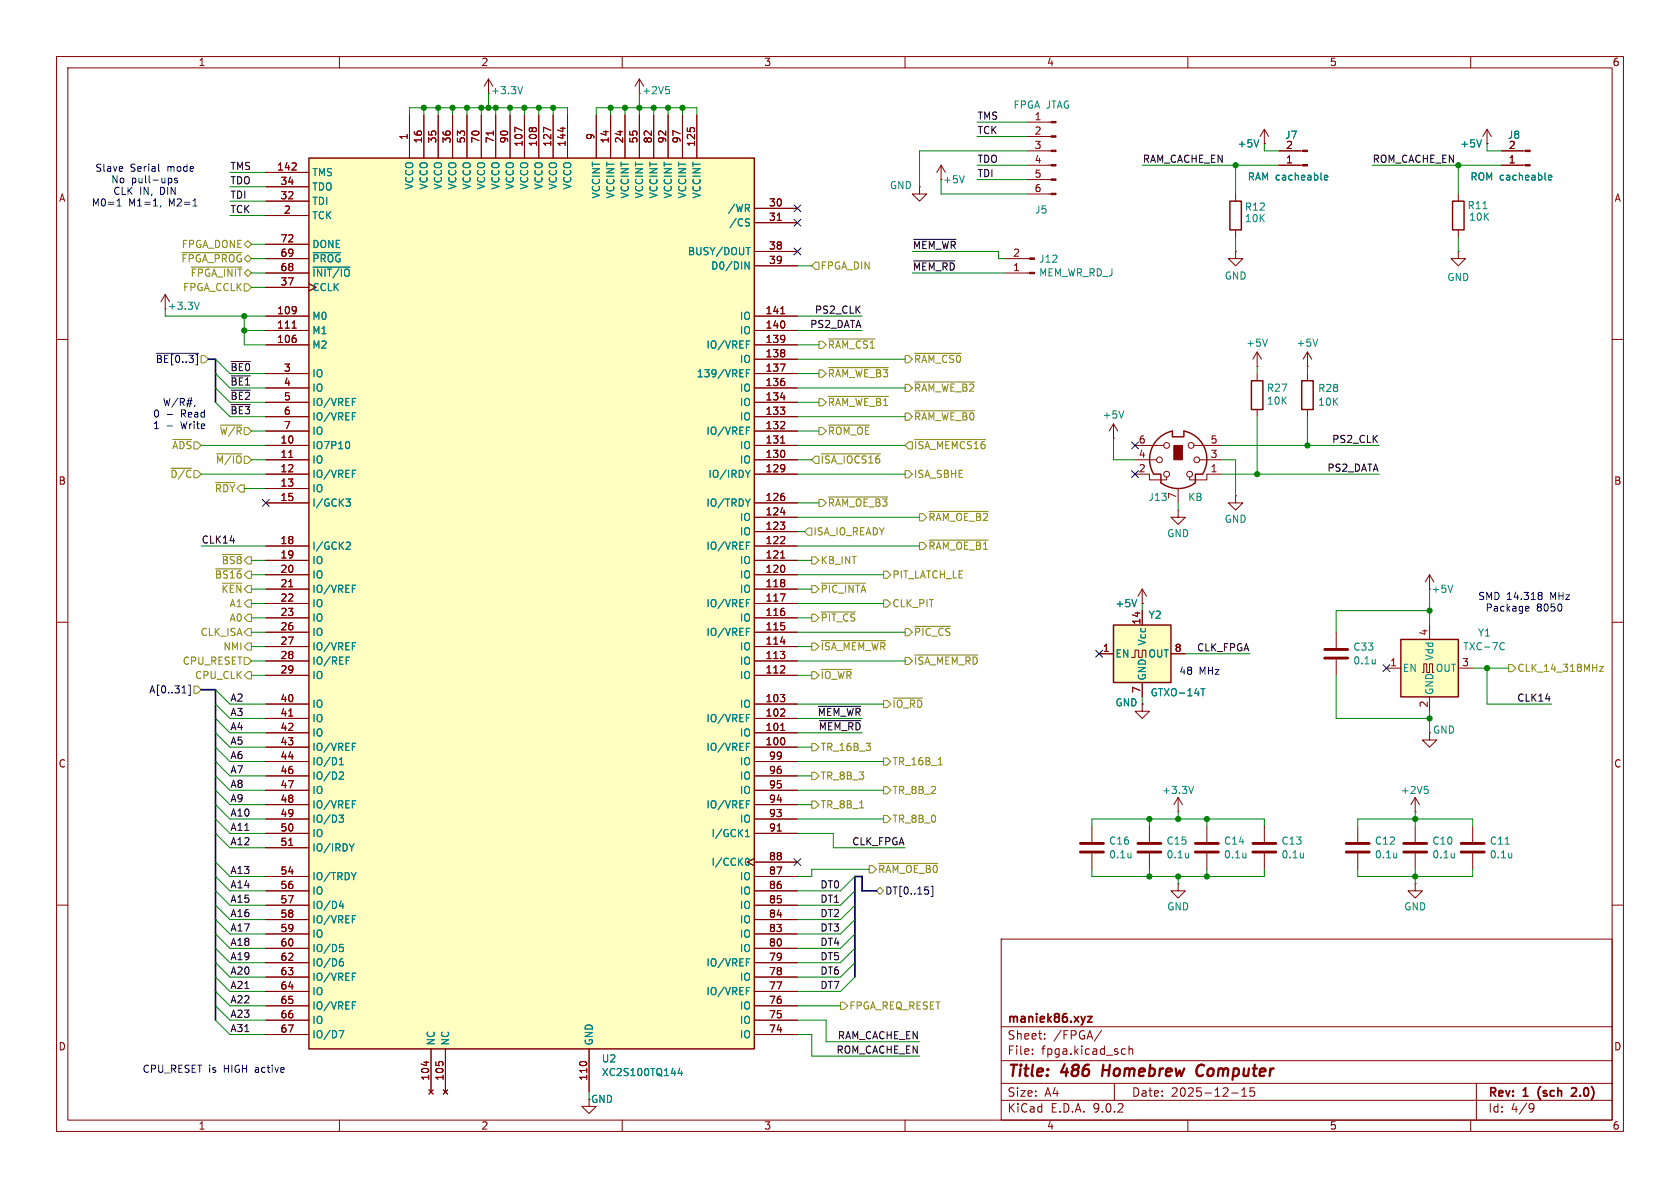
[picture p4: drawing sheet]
<svg xmlns="http://www.w3.org/2000/svg" width="297mm" height="210mm" viewBox="0 0 297 210" stroke-linecap="round" stroke-linejoin="round" font-family="sans-serif">
<defs><g id="words">
<g font-size="2.8" fill="#840000">
<text x="178" y="190.9">Title:</text>
<text x="187.7" y="190.9">486</text>
<text x="195.7" y="190.9">Homebrew</text>
<text x="213.2" y="190.9">Computer</text>
</g>
<g font-size="2.1" fill="#840000">
<text x="178" y="184">Sheet:</text>
<text x="178" y="181.2">maniek86.xyz</text>
<text x="186.2" y="184">/FPGA/</text>
<text x="178" y="186.7">File:</text>
<text x="184.1" y="186.7">fpga.kicad_sch</text>
<text x="178" y="196.9">KiCad</text>
<text x="178" y="194.1">Size:</text>
<text x="184.7" y="194.1">A4</text>
<text x="185.7" y="196.9">E.D.A.</text>
<text x="193.3" y="196.9">9.0.2</text>
<text x="200" y="194.1">Date:</text>
<text x="207" y="194.1">2025-12-15</text>
<text x="263" y="194.3">Rev:</text>
<text x="263" y="196.9">Id:</text>
<text x="267.1" y="196.9">4/9</text>
<text x="269.4" y="194.3">1</text>
<text x="272.6" y="194.3">(sch</text>
<text x="279.2" y="194.3">2.0)</text>
</g>
<g font-size="1.8" fill="#840000">
<text x="35" y="11.9">1</text>
<text x="85" y="11.9">2</text>
<text x="135" y="11.9">3</text>
<text x="185" y="11.9">4</text>
<text x="235" y="11.9">5</text>
<text x="285" y="11.9">6</text>
<text x="182.8" y="21.3">1</text>
<text x="182.8" y="23.9">2</text>
<text x="72.1" y="24.8" transform="rotate(-90 72.1 24.8)">1</text>
<text x="74.7" y="25.4" transform="rotate(-90 74.7 25.4)">16</text>
<text x="77.2" y="25.4" transform="rotate(-90 77.2 25.4)">35</text>
<text x="79.8" y="25.4" transform="rotate(-90 79.8 25.4)">36</text>
<text x="82.3" y="25.4" transform="rotate(-90 82.3 25.4)">53</text>
<text x="84.8" y="25.4" transform="rotate(-90 84.8 25.4)">70</text>
<text x="87.4" y="25.4" transform="rotate(-90 87.4 25.4)">71</text>
<text x="89.9" y="25.4" transform="rotate(-90 89.9 25.4)">90</text>
<text x="92.5" y="26" transform="rotate(-90 92.5 26)">107</text>
<text x="95" y="26" transform="rotate(-90 95 26)">108</text>
<text x="97.5" y="26" transform="rotate(-90 97.5 26)">127</text>
<text x="100.1" y="26" transform="rotate(-90 100.1 26)">144</text>
<text x="105.2" y="24.8" transform="rotate(-90 105.2 24.8)">9</text>
<text x="107.7" y="25.4" transform="rotate(-90 107.7 25.4)">14</text>
<text x="110.2" y="25.4" transform="rotate(-90 110.2 25.4)">24</text>
<text x="112.8" y="25.4" transform="rotate(-90 112.8 25.4)">55</text>
<text x="115.3" y="25.4" transform="rotate(-90 115.3 25.4)">82</text>
<text x="117.9" y="25.4" transform="rotate(-90 117.9 25.4)">92</text>
<text x="120.4" y="25.4" transform="rotate(-90 120.4 25.4)">97</text>
<text x="122.9" y="26" transform="rotate(-90 122.9 26)">125</text>
<text x="182.8" y="26.4">3</text>
<text x="182.8" y="29">4</text>
<text x="227.3" y="29">1</text>
<text x="227.3" y="26.4">2</text>
<text x="266.6" y="29">1</text>
<text x="266.6" y="26.4">2</text>
<text x="10.3" y="35.9">A</text>
<text x="48.9" y="30.2">142</text>
<text x="49.5" y="32.8">34</text>
<text x="49.5" y="35.3">32</text>
<text x="182.8" y="31.5">5</text>
<text x="182.8" y="34">6</text>
<text x="285.3" y="35.9">A</text>
<text x="50.1" y="37.8">2</text>
<text x="135.8" y="36.6">30</text>
<text x="135.8" y="39.1">31</text>
<text x="49.5" y="42.9">72</text>
<text x="49.5" y="45.5">69</text>
<text x="135.8" y="44.2">38</text>
<text x="135.8" y="46.7">39</text>
<text x="179" y="45.5">2</text>
<text x="49.5" y="48">68</text>
<text x="49.5" y="50.5">37</text>
<text x="179" y="48">1</text>
<text x="48.9" y="55.6">109</text>
<text x="48.9" y="58.2">111</text>
<text x="135.2" y="55.6">141</text>
<text x="135.2" y="58.2">140</text>
<text x="48.9" y="60.7">106</text>
<text x="50.1" y="65.8">3</text>
<text x="135.2" y="60.7">139</text>
<text x="135.2" y="63.2">138</text>
<text x="135.2" y="65.8">137</text>
<text x="50.1" y="68.3">4</text>
<text x="50.1" y="70.9">5</text>
<text x="135.2" y="68.3">136</text>
<text x="135.2" y="70.9">134</text>
<text x="50.1" y="73.4">6</text>
<text x="50.1" y="75.9">7</text>
<text x="135.2" y="73.4">133</text>
<text x="135.2" y="75.9">132</text>
<text x="49.5" y="78.5">10</text>
<text x="49.5" y="81">11</text>
<text x="49.5" y="83.6">12</text>
<text x="135.2" y="78.5">131</text>
<text x="135.2" y="81">130</text>
<text x="135.2" y="83.6">129</text>
<text x="201.2" y="78.5">6</text>
<text x="201.2" y="81">4</text>
<text x="201.2" y="83.6">2</text>
<text x="213.9" y="78.5">5</text>
<text x="213.9" y="81">3</text>
<text x="213.9" y="83.6">1</text>
<text x="10.3" y="85.9">B</text>
<text x="49.5" y="86.1">13</text>
<text x="49.5" y="88.6">15</text>
<text x="135.2" y="88.6">126</text>
<text x="208" y="88.3" transform="rotate(-90 208 88.3)">7</text>
<text x="285.3" y="85.9">B</text>
<text x="135.2" y="91.2">124</text>
<text x="135.2" y="93.7">123</text>
<text x="49.5" y="96.3">18</text>
<text x="49.5" y="98.8">19</text>
<text x="49.5" y="101.3">20</text>
<text x="135.2" y="96.3">122</text>
<text x="135.2" y="98.8">121</text>
<text x="135.2" y="101.3">120</text>
<text x="49.5" y="103.9">21</text>
<text x="49.5" y="106.4">22</text>
<text x="135.2" y="103.9">118</text>
<text x="135.2" y="106.4">117</text>
<text x="49.5" y="109">23</text>
<text x="49.5" y="111.5">26</text>
<text x="135.2" y="109">116</text>
<text x="135.2" y="111.5">115</text>
<text x="201.7" y="110.5" transform="rotate(-90 201.7 110.5)">14</text>
<text x="252.5" y="112.5" transform="rotate(-90 252.5 112.5)">4</text>
<text x="49.5" y="114">27</text>
<text x="49.5" y="116.6">28</text>
<text x="49.5" y="119.1">29</text>
<text x="135.2" y="114">114</text>
<text x="135.2" y="116.6">113</text>
<text x="135.2" y="119.1">112</text>
<text x="194.9" y="115.3">1</text>
<text x="207.6" y="115.3">8</text>
<text x="245.7" y="117.9">1</text>
<text x="258.4" y="117.9">3</text>
<text x="49.5" y="124.2">40</text>
<text x="135.2" y="124.2">103</text>
<text x="201.7" y="122.6" transform="rotate(-90 201.7 122.6)">7</text>
<text x="252.5" y="125.2" transform="rotate(-90 252.5 125.2)">2</text>
<text x="49.5" y="126.7">41</text>
<text x="49.5" y="129.3">42</text>
<text x="49.5" y="131.8">43</text>
<text x="135.2" y="126.7">102</text>
<text x="135.2" y="129.3">101</text>
<text x="135.2" y="131.8">100</text>
<text x="10.3" y="135.9">C</text>
<text x="49.5" y="134.4">44</text>
<text x="49.5" y="136.9">46</text>
<text x="135.8" y="134.4">99</text>
<text x="135.8" y="136.9">96</text>
<text x="285.3" y="135.9">C</text>
<text x="49.5" y="139.4">47</text>
<text x="49.5" y="142">48</text>
<text x="135.8" y="139.4">95</text>
<text x="135.8" y="142">94</text>
<text x="49.5" y="144.5">49</text>
<text x="49.5" y="147.1">50</text>
<text x="49.5" y="149.6">51</text>
<text x="135.8" y="144.5">93</text>
<text x="135.8" y="147.1">91</text>
<text x="49.5" y="154.7">54</text>
<text x="135.8" y="152.1">88</text>
<text x="135.8" y="154.7">87</text>
<text x="49.5" y="157.2">56</text>
<text x="49.5" y="159.8">57</text>
<text x="135.8" y="157.2">86</text>
<text x="135.8" y="159.8">85</text>
<text x="49.5" y="162.3">58</text>
<text x="49.5" y="164.8">59</text>
<text x="49.5" y="167.4">60</text>
<text x="135.8" y="162.3">84</text>
<text x="135.8" y="164.8">83</text>
<text x="135.8" y="167.4">80</text>
<text x="49.5" y="169.9">62</text>
<text x="49.5" y="172.5">63</text>
<text x="135.8" y="169.9">79</text>
<text x="135.8" y="172.5">78</text>
<text x="49.5" y="175">64</text>
<text x="49.5" y="177.5">65</text>
<text x="135.8" y="175">77</text>
<text x="135.8" y="177.5">76</text>
<text x="10.3" y="185.9">D</text>
<text x="49.5" y="180.1">66</text>
<text x="49.5" y="182.6">67</text>
<text x="135.8" y="180.1">75</text>
<text x="135.8" y="182.6">74</text>
<text x="285.3" y="185.9">D</text>
<text x="75.9" y="191.1" transform="rotate(-90 75.9 191.1)">104</text>
<text x="78.5" y="191.1" transform="rotate(-90 78.5 191.1)">105</text>
<text x="103.9" y="191.1" transform="rotate(-90 103.9 191.1)">110</text>
<text x="104.4" y="195.2">GND</text>
<text x="35" y="199.9">1</text>
<text x="85" y="199.9">2</text>
<text x="135" y="199.9">3</text>
<text x="185" y="199.9">4</text>
<text x="235" y="199.9">5</text>
<text x="285" y="199.9">6</text>
</g>
<g font-size="1.8" fill="#008484">
<text x="86.7" y="16.9">+3.3V</text>
<text x="113.4" y="16.9">+2V5</text>
<text x="179.1" y="19.4">FPGA JTAG</text>
<text x="218.7" y="26.3">+5V</text>
<text x="227.1" y="24.7">J7</text>
<text x="258.1" y="26.3">+5V</text>
<text x="266.5" y="24.7">J8</text>
<text x="55.1" y="31.3">TMS</text>
<text x="55.1" y="33.9">TDO</text>
<text x="73.3" y="33.6" transform="rotate(-90 73.3 33.6)">VCCO</text>
<text x="75.8" y="33.6" transform="rotate(-90 75.8 33.6)">VCCO</text>
<text x="78.3" y="33.6" transform="rotate(-90 78.3 33.6)">VCCO</text>
<text x="80.9" y="33.6" transform="rotate(-90 80.9 33.6)">VCCO</text>
<text x="83.4" y="33.6" transform="rotate(-90 83.4 33.6)">VCCO</text>
<text x="86" y="33.6" transform="rotate(-90 86 33.6)">VCCO</text>
<text x="88.5" y="33.6" transform="rotate(-90 88.5 33.6)">VCCO</text>
<text x="91" y="33.6" transform="rotate(-90 91 33.6)">VCCO</text>
<text x="93.6" y="33.6" transform="rotate(-90 93.6 33.6)">VCCO</text>
<text x="96.1" y="33.6" transform="rotate(-90 96.1 33.6)">VCCO</text>
<text x="98.7" y="33.6" transform="rotate(-90 98.7 33.6)">VCCO</text>
<text x="101.2" y="33.6" transform="rotate(-90 101.2 33.6)">VCCO</text>
<text x="106.3" y="35.2" transform="rotate(-90 106.3 35.2)">VCCINT</text>
<text x="108.8" y="35.2" transform="rotate(-90 108.8 35.2)">VCCINT</text>
<text x="111.4" y="35.2" transform="rotate(-90 111.4 35.2)">VCCINT</text>
<text x="113.9" y="35.2" transform="rotate(-90 113.9 35.2)">VCCINT</text>
<text x="116.4" y="35.2" transform="rotate(-90 116.4 35.2)">VCCINT</text>
<text x="119" y="35.2" transform="rotate(-90 119 35.2)">VCCINT</text>
<text x="121.5" y="35.2" transform="rotate(-90 121.5 35.2)">VCCINT</text>
<text x="124.1" y="35.2" transform="rotate(-90 124.1 35.2)">VCCINT</text>
<text x="157.2" y="33.6">GND</text>
<text x="166.6" y="32.6">+5V</text>
<text x="220.5" y="32.1">RAM cacheable</text>
<text x="259.9" y="32.1">ROM cacheable</text>
<text x="55.1" y="36.4">TDI</text>
<text x="55.1" y="39">TCK</text>
<text x="128.6" y="37.7">/WR</text>
<text x="128.8" y="40.2">/CS</text>
<text x="182.9" y="37.9">J5</text>
<text x="220" y="37.4">R12</text>
<text x="220" y="39.5">10K</text>
<text x="259.3" y="37.2">R11</text>
<text x="259.6" y="39.2">10K</text>
<text x="55.1" y="44">DONE</text>
<text x="55.1" y="46.6">~{PROG}</text>
<text x="121.5" y="45.3">BUSY/DOUT</text>
<text x="125.6" y="47.9">D0/DIN</text>
<text x="183.6" y="46.6">J12</text>
<text x="55.1" y="49.1">~{INIT/IO}</text>
<text x="55.1" y="51.7">CCLK</text>
<text x="183.6" y="49.1">MEM_WR_RD_J</text>
<text x="216.4" y="49.6">GND</text>
<text x="255.8" y="49.9">GND</text>
<text x="29.6" y="55">+3.3V</text>
<text x="55.1" y="56.7">M0</text>
<text x="55.1" y="59.3">M1</text>
<text x="130.7" y="56.7">IO</text>
<text x="130.7" y="59.3">IO</text>
<text x="55.1" y="61.8">M2</text>
<text x="124.8" y="61.8">IO/VREF</text>
<text x="130.7" y="64.4">IO</text>
<text x="220.2" y="61.5">+5V</text>
<text x="229.1" y="61.5">+5V</text>
<text x="55.1" y="66.9">IO</text>
<text x="55.1" y="69.4">IO</text>
<text x="55.1" y="72">IO/VREF</text>
<text x="123.1" y="66.9">139/VREF</text>
<text x="130.7" y="69.4">IO</text>
<text x="130.7" y="72">IO</text>
<text x="223.9" y="69.4">R27</text>
<text x="223.9" y="71.7">10K</text>
<text x="232.9" y="69.5">R28</text>
<text x="232.9" y="71.9">10K</text>
<text x="55.1" y="74.5">IO/VREF</text>
<text x="55.1" y="77.1">IO</text>
<text x="124.8" y="77.1">IO/VREF</text>
<text x="130.7" y="74.5">IO</text>
<text x="194.8" y="74.2">+5V</text>
<text x="55.1" y="79.6">IO7P10</text>
<text x="55.1" y="82.1">IO</text>
<text x="130.7" y="79.6">IO</text>
<text x="130.7" y="82.1">IO</text>
<text x="55.1" y="84.7">IO/VREF</text>
<text x="55.1" y="87.2">IO</text>
<text x="55.1" y="89.8">I/GCK3</text>
<text x="124.8" y="89.8">IO/TRDY</text>
<text x="125.1" y="84.7">IO/IRDY</text>
<text x="202.9" y="88.7">J13</text>
<text x="210" y="88.7">KB</text>
<text x="130.7" y="92.3">IO</text>
<text x="130.7" y="94.8">IO</text>
<text x="206.2" y="95.2">GND</text>
<text x="216.4" y="92.6">GND</text>
<text x="55.1" y="97.4">I/GCK2</text>
<text x="55.1" y="99.9">IO</text>
<text x="124.8" y="97.4">IO/VREF</text>
<text x="130.7" y="99.9">IO</text>
<text x="55.1" y="102.5">IO</text>
<text x="55.1" y="105">IO/VREF</text>
<text x="55.1" y="107.5">IO</text>
<text x="124.8" y="107.5">IO/VREF</text>
<text x="130.7" y="102.5">IO</text>
<text x="130.7" y="105">IO</text>
<text x="197.1" y="107.5">+5V</text>
<text x="253" y="105">+5V</text>
<text x="55.1" y="110.1">IO</text>
<text x="55.1" y="112.6">IO</text>
<text x="124.8" y="112.6">IO/VREF</text>
<text x="130.7" y="110.1">IO</text>
<text x="203" y="109.6">Y2</text>
<text x="261.2" y="112.7">Y1</text>
<text x="55.1" y="115.2">IO/VREF</text>
<text x="55.1" y="117.7">IO/REF</text>
<text x="130.7" y="115.2">IO</text>
<text x="130.7" y="117.7">IO</text>
<text x="197.1" y="116.4">EN</text>
<text x="202.8" y="114.2" transform="rotate(-90 202.8 114.2)">Vcc</text>
<text x="202.9" y="116.4">OUT</text>
<text x="239.2" y="115.2">C33</text>
<text x="239.2" y="117.6">0.1u</text>
<text x="247.9" y="119">EN</text>
<text x="253.6" y="116.9" transform="rotate(-90 253.6 116.9)">Vdd</text>
<text x="253.7" y="119">OUT</text>
<text x="258.6" y="115.2">TXC-7C</text>
<text x="55.1" y="120.2">IO</text>
<text x="55.1" y="125.3">IO</text>
<text x="130.7" y="120.2">IO</text>
<text x="130.7" y="125.3">IO</text>
<text x="197.1" y="125.1">GND</text>
<text x="202.8" y="120.4" transform="rotate(-90 202.8 120.4)">GND</text>
<text x="203.3" y="123.3">GTXO-14T</text>
<text x="253.6" y="122.9" transform="rotate(-90 253.6 122.9)">GND</text>
<text x="55.1" y="127.9">IO</text>
<text x="55.1" y="130.4">IO</text>
<text x="124.8" y="127.9">IO/VREF</text>
<text x="130.7" y="130.4">IO</text>
<text x="253.2" y="129.9">GND</text>
<text x="55.1" y="132.9">IO/VREF</text>
<text x="55.1" y="135.5">IO/D1</text>
<text x="124.8" y="132.9">IO/VREF</text>
<text x="130.7" y="135.5">IO</text>
<text x="55.1" y="138">IO/D2</text>
<text x="55.1" y="140.6">IO</text>
<text x="55.1" y="143.1">IO/VREF</text>
<text x="124.8" y="143.1">IO/VREF</text>
<text x="130.7" y="138">IO</text>
<text x="130.7" y="140.6">IO</text>
<text x="205.3" y="140.6">+3.3V</text>
<text x="247.5" y="140.6">+2V5</text>
<text x="55.1" y="145.6">IO/D3</text>
<text x="55.1" y="148.2">IO</text>
<text x="125.7" y="148.2">I/GCK1</text>
<text x="130.7" y="145.6">IO</text>
<text x="196" y="149.5">C16</text>
<text x="206.1" y="149.5">C15</text>
<text x="216.3" y="149.5">C14</text>
<text x="226.5" y="149.5">C13</text>
<text x="243" y="149.5">C12</text>
<text x="253.1" y="149.5">C10</text>
<text x="263.3" y="149.5">C11</text>
<text x="55.1" y="150.7">IO/IRDY</text>
<text x="55.1" y="155.8">IO/TRDY</text>
<text x="125.7" y="153.3">I/CCK0</text>
<text x="130.7" y="155.8">IO</text>
<text x="196" y="151.9">0.1u</text>
<text x="206.1" y="151.9">0.1u</text>
<text x="216.3" y="151.9">0.1u</text>
<text x="226.5" y="151.9">0.1u</text>
<text x="243" y="151.9">0.1u</text>
<text x="253.1" y="151.9">0.1u</text>
<text x="263.3" y="151.9">0.1u</text>
<text x="55.1" y="158.3">IO</text>
<text x="55.1" y="160.9">IO/D4</text>
<text x="130.7" y="158.3">IO</text>
<text x="130.7" y="160.9">IO</text>
<text x="206.2" y="161.1">GND</text>
<text x="248.2" y="161.1">GND</text>
<text x="55.1" y="163.4">IO/VREF</text>
<text x="55.1" y="166">IO</text>
<text x="130.7" y="163.4">IO</text>
<text x="130.7" y="166">IO</text>
<text x="55.1" y="168.5">IO/D5</text>
<text x="55.1" y="171">IO/D6</text>
<text x="55.1" y="173.6">IO/VREF</text>
<text x="124.8" y="171">IO/VREF</text>
<text x="130.7" y="168.5">IO</text>
<text x="130.7" y="173.6">IO</text>
<text x="55.1" y="176.1">IO</text>
<text x="55.1" y="178.7">IO/VREF</text>
<text x="124.8" y="176.1">IO/VREF</text>
<text x="130.7" y="178.7">IO</text>
<text x="55.1" y="181.2">IO</text>
<text x="55.1" y="183.7">IO/D7</text>
<text x="77.1" y="184.9" transform="rotate(-90 77.1 184.9)">NC</text>
<text x="79.6" y="184.9" transform="rotate(-90 79.6 184.9)">NC</text>
<text x="105" y="184.9" transform="rotate(-90 105 184.9)">GND</text>
<text x="130.7" y="181.2">IO</text>
<text x="130.7" y="183.7">IO</text>
<text x="106.3" y="188">U2</text>
<text x="106.3" y="190.4">XC2S100TQ144</text>
</g>
<g font-size="1.8">
<text x="172.7" y="23.8">TCK</text>
<text x="172.7" y="21.2">TMS</text>
<text x="172.7" y="28.9">TDO</text>
<text x="201.9" y="28.9">RAM_CACHE_EN</text>
<text x="242.6" y="28.9">ROM_CACHE_EN</text>
<text x="40.6" y="30.1">TMS</text>
<text x="40.6" y="35.2">TDI</text>
<text x="40.6" y="32.7">TDO</text>
<text x="172.7" y="31.4">TDI</text>
<text x="40.6" y="37.8">TCK</text>
<text x="161.3" y="47.9">~{MEM_RD}</text>
<text x="161.3" y="44.1">~{MEM_WR}</text>
<text x="143.1" y="58.1">PS2_DATA</text>
<text x="144" y="55.5">PS2_CLK</text>
<text x="40.6" y="65.7">~{BE0}</text>
<text x="40.6" y="70.8">~{BE2}</text>
<text x="40.6" y="68.2">~{BE1}</text>
<text x="40.6" y="73.3">~{BE3}</text>
<text x="234.6" y="83.5">PS2_DATA</text>
<text x="235.4" y="78.4">PS2_CLK</text>
<text x="35.6" y="96.2">CLK14</text>
<text x="211.5" y="115.2">CLK_FPGA</text>
<text x="40.6" y="124.1">A2</text>
<text x="268.1" y="124.1">CLK14</text>
<text x="40.6" y="126.7">A3</text>
<text x="40.6" y="131.7">A5</text>
<text x="40.6" y="129.2">A4</text>
<text x="144.5" y="126.7">~{MEM_WR}</text>
<text x="144.6" y="129.2">~{MEM_RD}</text>
<text x="40.6" y="136.8">A7</text>
<text x="40.6" y="134.3">A6</text>
<text x="40.6" y="141.9">A9</text>
<text x="40.6" y="139.4">A8</text>
<text x="40.6" y="149.5">A12</text>
<text x="40.6" y="147">A11</text>
<text x="40.6" y="144.4">A10</text>
<text x="150.6" y="149.5">CLK_FPGA</text>
<text x="40.6" y="154.6">A13</text>
<text x="40.6" y="157.1">A14</text>
<text x="40.6" y="159.7">A15</text>
<text x="144.9" y="159.7">DT1</text>
<text x="144.9" y="157.1">DT0</text>
<text x="40.6" y="167.3">A18</text>
<text x="40.6" y="162.2">A16</text>
<text x="40.6" y="164.8">A17</text>
<text x="144.9" y="167.3">DT4</text>
<text x="144.9" y="162.2">DT2</text>
<text x="144.9" y="164.8">DT3</text>
<text x="40.6" y="169.8">A19</text>
<text x="40.6" y="172.4">A20</text>
<text x="144.9" y="172.4">DT6</text>
<text x="144.9" y="169.8">DT5</text>
<text x="40.6" y="177.5">A22</text>
<text x="40.6" y="174.9">A21</text>
<text x="40.6" y="180">A23</text>
<text x="144.9" y="174.9">DT7</text>
<text x="40.6" y="182.5">A31</text>
<text x="148" y="183.8">RAM_CACHE_EN</text>
<text x="147.8" y="186.3">ROM_CACHE_EN</text>
</g>
<g font-size="1.8" fill="#0000c2">
<text x="16.8" y="30.6">Slave</text>
<text x="19.6" y="32.6">No</text>
<text x="19.9" y="34.7">CLK</text>
<text x="23" y="30.6">Serial</text>
<text x="23.2" y="32.6">pull-ups</text>
<text x="24.7" y="34.7">IN,</text>
<text x="28.4" y="34.7">DIN</text>
<text x="29.7" y="30.6">mode</text>
<text x="16.1" y="36.7">M0=1</text>
<text x="22.7" y="36.7">M1=1,</text>
<text x="30" y="36.7">M2=1</text>
<text x="28.7" y="72">W/R#,</text>
<text x="27" y="74">0</text>
<text x="27" y="76.1">1</text>
<text x="32.1" y="74">Read</text>
<text x="32.1" y="76.1">Write</text>
<text x="261.2" y="106.3">SMD 14.318</text>
<text x="274.2" y="106.3">MHz</text>
<text x="262.5" y="108.3">Package</text>
<text x="271.6" y="108.3">8050</text>
<text x="208.4" y="119.5">48</text>
<text x="212" y="119.5">MHz</text>
<text x="25.1" y="189.8">CPU_RESET is</text>
<text x="39.7" y="189.8">HIGH</text>
<text x="45.4" y="189.8">active</text>
</g>
<g font-size="1.8" fill="#848400">
<text x="32" y="46.6">~{FPGA_PROG}</text>
<text x="32" y="44">FPGA_DONE</text>
<text x="145" y="47.9">FPGA_DIN</text>
<text x="32.3" y="51.7">FPGA_CCLK</text>
<text x="33.6" y="49.1">~{FPGA_INIT}</text>
<text x="146.2" y="61.8">~{RAM_CS1}</text>
<text x="161.5" y="64.4">~{RAM_CS0}</text>
<text x="146.2" y="72">~{RAM_WE_B1}</text>
<text x="146.2" y="66.9">~{RAM_WE_B3}</text>
<text x="161.5" y="69.4">~{RAM_WE_B2}</text>
<text x="38.7" y="77.1">~{W/R}</text>
<text x="146.2" y="77.1">~{ROM_OE}</text>
<text x="161.5" y="74.5">~{RAM_WE_B0}</text>
<text x="30.3" y="79.6">~{ADS}</text>
<text x="38.1" y="82.1">~{M/IO}</text>
<text x="145" y="82.1">~{ISA_IOCS16}</text>
<text x="161.5" y="79.6">~{ISA_MEMCS16}</text>
<text x="30" y="84.7">~{D/C}</text>
<text x="37.9" y="87.2">~{RDY}</text>
<text x="146.2" y="89.8">~{RAM_OE_B3}</text>
<text x="161.5" y="84.7">ISA_SBHE</text>
<text x="143.7" y="94.8">ISA_IO_READY</text>
<text x="164" y="92.3">~{RAM_OE_B2}</text>
<text x="39.1" y="99.9">~{BS8}</text>
<text x="145" y="99.9">KB_INT</text>
<text x="164" y="97.4">~{RAM_OE_B1}</text>
<text x="37.9" y="102.5">~{BS16}</text>
<text x="39" y="105">~{KEN}</text>
<text x="40.5" y="107.5">A1</text>
<text x="145" y="105">~{PIC_INTA}</text>
<text x="157.7" y="102.5">PIT_LATCH_LE</text>
<text x="157.7" y="107.5">CLK_PIT</text>
<text x="35.3" y="112.6">CLK_ISA</text>
<text x="40.5" y="110.1">A0</text>
<text x="145" y="110.1">~{PIT_CS}</text>
<text x="161.5" y="112.6">~{PIC_CS}</text>
<text x="32.2" y="117.7">CPU_RESET</text>
<text x="39.4" y="115.2">NMI</text>
<text x="145" y="115.2">~{ISA_MEM_WR}</text>
<text x="161.5" y="117.7">~{ISA_MEM_RD}</text>
<text x="268.2" y="119">CLK_14_318MHz</text>
<text x="34.4" y="120.2">CPU_CLK</text>
<text x="145" y="120.2">~{IO_WR}</text>
<text x="157.7" y="125.3">~{IO_RD}</text>
<text x="145" y="132.9">TR_16B_3</text>
<text x="157.7" y="135.5">TR_16B_1</text>
<text x="145" y="138">TR_8B_3</text>
<text x="145" y="143.1">TR_8B_1</text>
<text x="157.7" y="140.6">TR_8B_2</text>
<text x="157.7" y="145.6">TR_8B_0</text>
<text x="155.1" y="154.5">~{RAM_OE_B0}</text>
<text x="150.1" y="178.7">FPGA_REQ_RESET</text>
</g>
<g font-size="1.8" fill="#000084">
<text x="27.4" y="64.4">~{BE[0..3]}</text>
<text x="26.3" y="122.8">A[0..31]</text>
<text x="156.4" y="158.3">DT[0..15]</text>
</g>
</g></defs>
<g fill="none" stroke="#840000" stroke-width=".18">
<path d="M10 10h277v190h-277zM12 12h273v186h-273zM60 10v2M110 10v2M160 10v2M210 10v2M260 10v2M10 60h2M285 60h2M10 110h2M285 110h2M252.7 129.5v1.3h1.3l-1.3 1.3-1.2-1.3h1.2"/>
<path d="M213.4 146.1v2.7M213.4 150.9v2.8M10 160h2M177 166h108v32h-108zM285 160h2M60 198v2M110 198v2M160 198v2M177 194.5h108M177 191.5h108M177 187.5h108M177 181.5h108"/>
<path d="M182.5 186.3v.1M182.5 185.5v.1M184.7 183.6v.1M184.7 182.8v.1M194.7 182.1l-1.2 2M197 191.5v3M198.5 185.4l.5 .1M199 186.3l-.5 .1M199.6 185.5l.2-.1 .4 .1v.9M199.6 184.9v1.5M210 198v2M217.7 193.2h1.2"/>
<path d="M219.5 193.8h.9M219.5 192.7l.5-.4v1.5M221 192.3v.7l.2-.1h.5l.1 .6-.3 .3-.5-.1M260 198v2M261 191.5v6.5M270.6 195.1l.5 .1a.99 .99 0 0 1-.4 1.4h-.2M271.2 195.7l-.3 .3h-.3"/>
</g>
<path d="M192.3 179.7h.8l-.8 1h.8M278.6 192.4l-.5-.1-.3 .1M278.6 192.9l-.8 .9h.9" fill="none" stroke="#840000" stroke-width=".3"/>
<path d="M195.1 188.2l-.3 2M212.5 188.2a1.13 1.13 0 0 0-1 .7 1.13 1.13 0 0 0 .3 1.2l.3 .1 .5-.1" fill="none" stroke="#840000" stroke-width=".4"/>
<path d="M211.3 150.6h4.1M211.3 149.1h4.1" fill="none" stroke="#840000" stroke-width=".51"/>
<path d="M220.3 150.8v.9M220.3 151.5l-.1 .1" fill="none" stroke="#008484" stroke-width=".18"/>
<path d="M247.6 113h10.2v10.2h-10.2z" fill="#ffffc2"/>
<path d="M217.4 35.6h2.1v5h-2.1zM256.8 35.6h2v5h-2zM221.2 67.3h2.1v5.1h-2.1zM230.1 67.3h2.1v5.1h-2.1zM212.6 83.8a5 5 0 0 0-3.3-7.6v1h-2v-1a5.1 5.1 0 0 0-3.3 7.6h1.2v1.5a5.1 5.1 0 0 0 6.1 0v-1.5h1.3M247.6 113h10.2v10.2h-10.2z" fill="none" stroke="#840000" stroke-width=".25"/>
<g fill="none" stroke="#840000" stroke-width=".18">
<path d="M218.4 34.3v1.3M223.5 25.4h.1M223.5 22.9l-.7 1.2M223.5 22.9l.8 1.2M223.5 22.9v2.5M226.1 29.2h4.2M226.1 26.7h4.2M257.8 34.3v1.3M262.9 25.4h.1M262.9 22.9l-.8 1.2M262.9 22.9l.8 1.2M262.9 22.9v2.5"/>
<path d="M265.4 29.2h4.2M265.4 26.7h4.2M218.4 44.5v1.2h1.3l-1.3 1.3-1.2-1.3h1.2M218.4 44.5h.1M218.4 40.6v1.3M257.8 44.5v1.2h1.3l-1.3 1.3-1.3-1.3h1.3M257.8 44.5h.1M257.8 40.6v1.3M196.8 77.5h.1M196.8 74.9l-.7 1.3M196.8 74.9l.8 1.3M196.8 74.9v2.6"/>
<path d="M200.7 78.7h5M211.1 78.7h4.8M222.2 64.8h.1M222.2 62.2v2.6M222.2 66v1.3M222.2 72.4v1.3M222.2 62.2l-.7 1.3M222.2 62.2l.8 1.3M231.1 64.8h.1M231.1 62.2v2.6M231.1 66v1.3M231.1 72.4v1.3"/>
<path d="M231.1 62.2l-.7 1.3M231.1 62.2l.8 1.3M200.7 83.8h2.5v1h3v-.5M200.7 81.3h3.8M208.3 90.2v1.2h1.2l-1.2 1.3-1.3-1.3h1.3M208.3 90.2h.1M208.3 86.4v2.5M212.1 81.3h3.8M215.9 83.8h-2.5v1h-3.1v-.5M218.4 87.6v1.3h1.3l-1.3 1.3-1.2-1.3h1.2M218.4 87.6h.1M236.2 111.8v2.8"/>
<path d="M236.2 116.6v2.8M245.1 118.1h2.5M251.5 118.9h.2v-1.6h.5v1.6h.5v-1.6h.5v1.6h.3M252.7 110.5v2.5M257.8 118.1h2.5M201.9 124.5v1.2h1.3l-1.3 1.3-1.2-1.3h1.2M201.9 124.5h.1M252.7 123.2v2.5M193 146.1v2.7M193 150.9v2.8M203.2 146.1v2.7M203.2 150.9v2.8"/>
<path d="M208.3 156.2v1.3h1.2l-1.2 1.3-1.3-1.3h1.3M208.3 156.2h.1M208.3 143.5h.1M208.3 141l-.8 1.2M208.3 141l.7 1.2M208.3 141v2.5M223.5 146.1v2.7M223.5 150.9v2.8"/>
<circle cx="206.2" cy="78.7" r=".51"/>
<circle cx="210.6" cy="78.7" r=".51"/>
<circle cx="205" cy="81.3" r=".51"/>
<circle cx="206.2" cy="83.8" r=".51"/>
<circle cx="210.3" cy="83.8" r=".51"/>
<circle cx="211.6" cy="81.3" r=".51"/>
</g>
<g fill="none" stroke="#008484" stroke-width=".18">
<path d="M222.5 24.7l-.4 1.3M234.1 31.4l.6-.1v-.3h-.4l-.2 .2 .1 .6h.5M261.9 24.7l-.4 1.3M262.2 36.9h.7M273.7 31.4l.6-.1v-.3h-.4l-.2 .2 .1 .6h.5M224.1 59.9l-.5 1.3M233 59.9l-.5 1.3M198.7 72.6l-.5 1.3M243.1 116.5v.9M243.1 117.2v.1M265.4 113.7l.3-.1 .2 .1M265.9 114.7l-.2 .2-.3-.1"/>
<path d="M211 139l-.4 1.3M199.9 150.8v.9M199.9 151.5v.1M210.1 150.8v.9M210.1 151.5l-.1 .1M230.4 150.8v.9M230.4 151.5v.1"/>
</g>
<path d="M234.2 116.3h4.1M234.2 114.8h4.1M191 150.6h4.1M191 149.1h4.1M201.2 150.6h4M201.2 149.1h4M221.5 150.6h4.1M221.5 149.1h4.1" fill="none" stroke="#840000" stroke-width=".51"/>
<g fill="#840000" stroke="#840000" stroke-width=".18">
<path d="M269.6 29.1h.9v.2h-.9z"/>
<path d="M269.6 26.5h.9v.3h-.9z"/>
<path d="M230.3 29.1h.8v.2h-.8z"/>
<path d="M230.3 26.5h.8v.3h-.8z"/>
<path d="M207.5 78.7h1.5v2.6h-1.5z"/>
</g>
<path d="M196.8 110.5h10.2v10.2h-10.2z" fill="#ffffc2"/>
<path d="M196.8 110.5h10.2v10.2h-10.2z" fill="none" stroke="#840000" stroke-width=".25"/>
<path d="M194.3 115.6h2.5M200 116.2h.7v-1.3h.6v1.3h.6v-1.3h.7v1.3M201.9 106.7h.1M201.9 104.1v2.6M201.9 108v2.5M201.9 104.1l-.7 1.3M201.9 104.1l.8 1.3M207 115.6h2.5M201.9 120.7v2.5" fill="none" stroke="#840000" stroke-width=".18"/>
<path d="M201 106l-.5 1.3M212.3 121.7h.7M212.7 121.7v1.3" fill="none" stroke="#008484" stroke-width=".18"/>
<path d="M54.6 27.9h78.7v157.5h-78.7z" fill="#ffffc2"/>
<path d="M54.6 27.9h78.7v157.5h-78.7z" fill="none" stroke="#840000" stroke-width=".25"/>
<g fill="none" stroke="#840000" stroke-width=".18">
<path d="M86.4 14l-.8 1.2M86.4 14l.7 1.2M86.4 14v2.5M113 14v2.5M113 14l-.7 1.2M113 14l.8 1.2M47 30.5h7.6M47 33h7.6M47 35.6h7.6M47 38.1h7.6M51.6 30.1h.8M52.3 28.9v.4"/>
<path d="M72.4 20.3v7.6M74.9 20.3v7.6M77.5 20.3v7.6M80 20.3v7.6M82.5 20.3v7.6M85.1 20.3v7.6M87.2 23.2v.7M87.6 20.3v7.6M90.2 20.3v7.6M92.3 23l-1.3-.5v.8M92.7 20.3v7.6M95.2 20.3v7.6"/>
<path d="M97.4 23l-1.3-.5v.8M97.8 20.3v7.6M99.5 22.5v.8M100.3 20.3v7.6M105.4 20.3v7.6M107.9 20.3v7.6M110.5 20.3v7.6M113 20.3v7.6M115.6 20.3v7.6M118.1 20.3v7.6M120.6 20.3v7.6M123.2 20.3v7.6"/>
<path d="M133.3 36.8h7.7M133.3 39.4h7.7M137.4 39h.7M162.6 33v1.3h1.2l-1.2 1.3-1.3-1.3h1.3M162.6 33h.1M166.4 29.2l-.8 1.3M166.4 29.2l.7 1.3M166.4 29.2v2.6M181.6 21.6h4.2M181.6 24.1h4.2M181.6 26.7h4.2M181.6 29.2h4.2"/>
<path d="M181.6 31.8h4.2M181.6 34.3h4.2M223.5 25.4h.1M226.1 26.7h3.8M226.1 29.2h3.8M262.9 25.4h.1M265.4 26.7h3.8M265.4 29.2h3.8M29.2 52.1l-.8 1.2M29.2 52.1l.8 1.2M29.2 52.1v2.5M47 43.2h7.6"/>
<path d="M47 45.7h7.6M47 48.3h7.6M47 50.8h7.6M47 55.9h7.6M47 58.4h7.6M51.6 58h.8M133.3 55.9h7.7M133.3 58.4h7.7M133.3 44.5h7.7M133.3 47h7.7M138 55.5h.7M177.8 45.7h4.2"/>
<path d="M177.8 48.3h4.2M47 61h7.6M47 66h7.6M47 68.6h7.6M47 71.1h7.6M47 73.7h7.6M47 76.2h7.6M47 78.7h7.6M133.3 61h7.7M133.3 66h7.7M133.3 68.6h7.7M133.3 71.1h7.7"/>
<path d="M133.3 73.7h7.7M133.3 76.2h7.7M133.3 78.7h7.7M133.3 63.5h7.7M137.9 64.4h.9l-.6 1.2M137.9 75.8h.8M138 70.3h.8M138 78.3h.7M138.7 74.6v.5M47 81.3h7.6M47 83.8h7.6M47 86.4h7.6"/>
<path d="M47 88.9h7.6M47 96.5h7.6M47 99.1h7.6M51 80.9h.8M133.3 81.3h7.7M133.3 83.8h7.7M133.3 88.9h7.7M133.3 96.5h7.7M133.3 99.1h7.7M133.3 91.4h7.7M133.3 94h7.7M137.9 96.1h.8"/>
<path d="M138 90.6h.8M138 98.6h.7M138.7 95v.4M47 101.6h7.6M47 104.1h7.6M47 106.7h7.6M47 109.2h7.6M47 111.8h7.6M47 114.3h7.6M47 116.8h7.6M47 119.4h7.6M51 103.7h.8"/>
<path d="M133.3 101.6h7.7M133.3 104.1h7.7M133.3 106.7h7.7M133.3 109.2h7.7M133.3 111.8h7.7M133.3 114.3h7.7M133.3 116.8h7.7M133.3 119.4h7.7M137.9 105h.9l-.6 1.3M137.9 119h.8M138 113.5h.8M138.7 117.8v.4"/>
<path d="M194.3 115.6h2.5M201.9 106.7h.1M201.9 108v2.5M207 115.6h2.5M252.7 101.6l-.7 1.3M252.7 101.6l.8 1.3M252.7 101.6v2.5M47 124.5h7.6M47 127h7.6M47 129.5h7.6M47 132.1h7.6M47 134.6h7.6"/>
<path d="M47 137.2h7.6M47 139.7h7.6M51 126.6h.8M133.3 124.5h7.7M133.3 127h7.7M133.3 129.5h7.7M133.3 132.1h7.7M133.3 134.6h7.7M133.3 137.2h7.7M133.3 139.7h7.7M137.9 126.6h.8M138 129.1h.7"/>
<path d="M138.7 125.4v.5M201.9 124.5h.1M201.9 120.7v2.5M47 142.2h7.6M47 144.8h7.6M47 147.3h7.6M47 149.9h7.6M47 154.9h7.6M47 157.5h7.6M51 149.4h.8M133.3 151.8l-1.2 .6 1.2 .6M133.3 142.2h7.7"/>
<path d="M133.3 144.8h7.7M133.3 147.3h7.7M133.3 154.9h7.7M133.3 157.5h7.7M133.3 152.4h7.7M137.4 146.9h.7M240 146.1v2.7M240 150.9v2.8M250.2 143.5h.1M250.2 156.2v1.3h1.3l-1.3 1.3-1.3-1.3h1.3M250.2 156.2h.1M250.2 141l-.8 1.2"/>
<path d="M250.2 141l.8 1.2M250.2 141v2.5M250.2 146.1v2.7M250.2 150.9v2.8M260.3 146.1v2.7M260.3 150.9v2.8M47 160h7.6M47 162.6h7.6M47 165.1h7.6M47 167.6h7.6M47 170.2h7.6M47 172.7h7.6"/>
<path d="M47 175.3h7.6M47 177.8h7.6M133.3 160h7.7M133.3 162.6h7.7M133.3 165.1h7.7M133.3 167.6h7.7M133.3 170.2h7.7M133.3 172.7h7.7M133.3 175.3h7.7M133.3 177.8h7.7M47 180.3h7.6M47 182.9h7.6"/>
<path d="M75.4 187.6v.8M75.8 192.7l.8 .7M76.2 185.4v7.6M76.6 192.7l-.8 .7M78.4 192.7l.7 .7M78.7 185.4v7.6M79.1 192.7l-.7 .7M104.1 194.3v1.3h1.3l-1.3 1.3-1.2-1.3h1.2M104.1 185.4v7.6M133.3 180.3h7.7M133.3 182.9h7.7"/>
</g>
<g fill="none" stroke="#008484" stroke-width=".18">
<path d="M92.4 15.3l-.4 1.3M117.7 15.3h.6M118.1 15.8l.3 .2v.3l-.3 .3M132 38.7h.5M132.3 39.3l.2 .3-.2 .3M170.5 31.1l-.5 1.2M222.5 24.7l-.4 1.3M234.1 31.4l.6-.1v-.3h-.4l-.2 .2 .1 .6h.5M261.9 24.7l-.4 1.3M273.7 31.4l.6-.1v-.3h-.4l-.2 .2 .1 .6h.5M35.2 53.4l-.4 1.3M55.3 44.7h4.9"/>
<path d="M55.3 47.2h6.6M131.7 46.3l.7 1.3v-1.3M131.9 43.8h.7M61.6 78.1l.2 .4-.2 .8M62.3 70.4h.6M62.3 73h.6M132 60.3h.6M132 66h.4M132 75.5h.6M132.6 65.3h-.6v1.3M61.1 88.2h.8l-.4 .5 .4 .1v.4l-.2 .3h-.4M61.4 95.8l.4 .1 .1 .3-.8 .9h.8"/>
<path d="M62.3 83.1h.6M132 95.8h.6M132.6 83.1l-.4 .7M132.6 88.2l-.4 .7M61.2 116.8h.4M61.2 116.1h.6M62.3 103.4h.6M62.3 113.6h.6M132 106h.6M132 111.1h.6M201 106l-.5 1.3M256.8 103.4l-.4 1.3"/>
<path d="M60 135.2h.7M60 134.3l.4-.4v1.3M60.2 136.5h.4l.1 .3-.8 .9h.8M62.3 131.4h.6M132 131.4h.6M132 126.3h.6M212.3 121.7h.7M212.7 121.7v1.3M251.8 139h.6M252.2 139.5l.3 .2v.3l-.3 .3M59.9 144.1h.8l-.4 .5 .4 .1v.4l-.2 .3h-.4M60.6 159.8v.8"/>
<path d="M62.3 141.5h.6M62.6 149.2l-.4 .6M63 154.2l-.5 .7M131.8 147.9h.7M131.8 147l.3-.4v1.3M131.9 151.8l.2-.1a.68 .68 0 0 1 .4 .6 .68 .68 0 0 1-.4 .7l-.2-.1M132 141.5h.6M246.9 150.8v.9M246.9 151.5v.1M257.1 150.8v.9M257.1 151.5l-.1 .1M266.1 149.2h.7"/>
<path d="M267.3 150.8v.9M267.3 151.5l-.1 .1M60 160.2h.8M60.1 166.9h.6M60.2 167.4h.3l.2 .3-.1 .5h-.4M60.2 170h.3l.2 .2v.4l-.5 .2M60.6 169.5l-.4 .1M62.3 161.9h.6M62.3 172h.6M62.3 177.1h.6M132 169.5h.6M132 174.6h.6"/>
<path d="M59.9 182.2h.9l-.6 1.3M120.2 188.8l-.3 .9h.8M120.5 189.3v.8"/>
</g>
<path d="M238 150.6h4.1M238 149.1h4.1M248.2 150.6h4M248.2 149.1h4M258.3 150.6h4.1M258.3 149.1h4.1" fill="none" stroke="#840000" stroke-width=".51"/>
<g fill="#840000" stroke="#840000" stroke-width=".18">
<path d="M185.8 21.5h.9v.2h-.9z"/>
<path d="M185.8 24h.9v.3h-.9z"/>
<path d="M185.8 26.5h.9v.3h-.9z"/>
<path d="M185.8 29.1h.9v.2h-.9z"/>
<path d="M185.8 31.6h.9v.3h-.9z"/>
<path d="M185.8 34.2h.9v.2h-.9z"/>
<path d="M182 48.1h.9v.3h-.9z"/>
<path d="M182 45.6h.9v.2h-.9z"/>
</g>
<g fill="none" stroke="#000084" stroke-width=".18">
<path d="M140.4 38.8l1.2 1.2M140.4 36.2l1.2 1.2M141.6 38.8l-1.2 1.2M141.6 36.2l-1.2 1.2M140.4 43.8l1.2 1.3M141.6 43.8l-1.2 1.3M27.7 62.5h7.4M200.1 78.1l1.2 1.2M201.3 78.1l-1.2 1.2M46.4 88.3l1.2 1.2M47.6 88.3l-1.2 1.2M200.1 83.2l1.2 1.2"/>
<path d="M201.3 83.2l-1.2 1.2M193.7 115l1.2 1.2M194.9 115l-1.2 1.2M244.5 117.5l1.2 1.2M245.7 117.5l-1.2 1.2M32.2 122.5h.7M33.3 121.1h.3v1.8h-.3M140.4 151.8l1.2 1.2M141.6 151.8l-1.2 1.2M164.6 156.7h.3v1.8h-.3"/>
</g>
<g fill="none" stroke="#848400" stroke-width=".18">
<path d="M32.2 44.7h10.6M33.8 47.2h9M43.2 50.2h.6l.6 .6-.6 .6h-.6zM43.8 42.5l.6 .7-.6 .6-.6-.6zM144.1 46.4h.7v1.2h-.7l-.6-.6zM146.5 59.9h8.2M30.6 77.7h3.3M35.6 62.9h.6l.6 .6-.6 .6h-.6zM39 75.2h3.8M144.8 75.6h.6l.6 .6-.6 .6h-.6zM144.8 60.3h.6l.6 .7-.6 .6h-.6zM144.8 70.5h.6l.6 .6-.6 .7h-.6z"/>
<path d="M144.8 65.4h.6l.6 .6-.6 .7h-.6zM146.5 75.2h7.2M146.5 70.1h10.5M146.5 65h10.5M160 73h.7l.6 .7-.6 .6h-.7zM160 67.9h.7l.6 .7-.6 .6h-.7zM160 62.9h.7l.6 .6-.6 .6h-.7zM160.7 78.1h.6v1.3h-.6l-.7-.7zM161.7 77.7h12.6M161.7 72.6h10.6M161.7 67.5h10.6M161.7 62.5h8.2"/>
<path d="M30.3 82.8h3.6M38.1 85.3h3.4M38.3 80.2h4.5M39.3 98h3.5M142.9 93.3h.6v1.3h-.6l-.7-.6zM143.5 98.4h.6l.7 .7-.7 .6h-.6zM144.1 80.6h.7v1.3h-.7l-.6-.6zM144.8 88.3h.6l.6 .6-.6 .6h-.6zM145.2 80.2h10.4M146.5 87.9h10.4M160 83.2h.7l.6 .6-.6 .7h-.7zM162.6 95.9h.6l.6 .6-.6 .7h-.6z"/>
<path d="M162.6 90.8h.6l.6 .6-.6 .7h-.6zM164.2 95.5h10.5M164.2 90.4h10.5M38.1 100.6h4.7M39.3 103.1h3.5M43.2 116.2h.6l.6 .6-.6 .7h-.6zM43.8 118.7h.6v1.3h-.6l-.6-.6zM43.8 108.6h.6v1.3h-.6l-.6-.7zM43.8 106h.6v1.3h-.6l-.6-.6zM43.8 111.1h.6v1.3h-.6l-.6-.6zM43.8 113.7h.6v1.2h-.6l-.6-.6zM143.5 113.7h.6l.7 .6-.7 .6h-.6z"/>
<path d="M143.5 118.7h.6l.7 .7-.7 .6h-.6zM143.5 108.6h.6l.7 .6-.7 .7h-.6zM143.5 103.5h.6l.7 .6-.7 .7h-.6zM145.2 103.1h7.8M145.2 113.3h11.4M145.2 118.3h5.4M145.2 108.2h6M156.2 101h.6l.7 .6-.7 .6h-.6zM156.2 106h.6l.7 .7-.7 .6h-.6zM160 116.2h.7l.6 .6-.6 .7h-.7zM160 111.1h.7l.6 .7-.6 .6h-.7zM161.7 115.8h11.2"/>
<path d="M161.7 110.7h6.3M266.7 117.5h.6l.7 .6-.7 .6h-.6zM282.8 117.8h.6l-.6 .9h.6M34.3 121.3h.6l.7 .6-.7 .7h-.6zM143.5 136.5h.6l.7 .7-.7 .6h-.6zM143.5 131.4h.6l.7 .7-.7 .6h-.6zM156.2 134h.6l.7 .6-.7 .7h-.6zM156.2 123.8h.6l.7 .7-.7 .6h-.6zM156.2 139.1h.6l.7 .6-.7 .6h-.6zM157.9 123.4h5.2M165.9 135.2h.7M143.5 141.6h.6l.7 .6-.7 .7h-.6z"/>
<path d="M153.7 153h.6l.6 .7-.6 .6h-.6zM154.9 157.5l.7-.7 .6 .7-.6 .6zM155.4 152.6h10.4M156.2 144.1h.6l.7 .7-.7 .6h-.6zM148.6 177.2h.6l.7 .6-.7 .6h-.6z"/>
</g>
<path d="M161.5 46.1h7.3M161.5 42.3h7.5M40.9 71.5h3.3M40.9 69h3.3M40.9 63.9h3.3M40.9 66.4h3.3M144.7 124.9h7.5M144.9 127.4h7.3" fill="none" stroke="#000" stroke-width=".18"/>
<path d="M36.8 63.5h1.3v7.6M35.6 121.9h2.5v58.4M154.9 157.5h-2.5v-2.6h-1.3v17.8" fill="none" stroke="#000084" stroke-width=".3"/>
<g fill="none" stroke="#008400" stroke-width=".18">
<path d="M74.9 19.1v1.2M77.5 19.1v1.2M80 19.1v1.2M82.5 19.1v1.2M85.1 19.1v1.2M86.4 16.5v2.6M87.6 19.1v1.2M90.2 19.1v1.2M92.7 19.1v1.2M95.2 19.1v1.2M97.8 19.1v1.2M107.9 19.1v1.2"/>
<path d="M110.5 19.1v1.2M113 16.5v3.8M115.6 19.1v1.2M118.1 19.1v1.2M120.6 19.1v1.2M40.6 38.1h6.4M40.6 35.6h6.4M40.6 33h6.4M40.6 30.5h6.4M72.4 20.3v-1.2h27.9v1.2M105.4 20.3v-1.2h17.8v1.2M166.4 31.8v2.5h15.2"/>
<path d="M172.7 21.6h8.9M172.7 31.8h8.9M172.7 29.2h8.9M172.7 24.1h8.9M181.6 26.7h-19v6.3M201.9 29.2h24.2M218.4 29.2v5.1M223.5 25.4v1.3h2.6M242.6 29.2h22.8M257.8 29.2v5.1M262.9 25.4v1.3h2.5M29.2 54.6v1.3h17.8"/>
<path d="M43.2 55.9v5.1h3.8M43.2 58.4h3.8M44.4 43.2h2.6M44.4 45.7h2.6M44.4 48.3h2.6M44.4 50.8h2.6M141 47h2.5M141 55.9h11.4M141 58.4h11.4M161.3 44.5h15.2v1.2h1.3M161.3 48.3h16.5M218.4 41.9v2.6"/>
<path d="M257.8 41.9v2.6M35.6 78.7h11.4M38.1 63.5l2.5 2.5h6.4M38.1 66l2.5 2.6h6.4M38.1 71.1l2.5 2.6h6.4M38.1 68.6l2.5 2.5h6.4M44.4 76.2h2.6M141 66h3.8M141 61h3.8M141 68.6h19M141 63.5h19M141 73.7h19"/>
<path d="M141 71.1h3.8M141 76.2h3.8M141 78.7h19M196.8 77.5v3.8h3.9M215.9 78.7h27.9M222.2 64.8v1.2M222.2 73.7v10.1M231.1 64.8v1.2M231.1 73.7v5M35.6 83.8h11.4M35.6 96.5h11.4M43.2 86.4h3.8"/>
<path d="M44.4 99.1h2.6M44.4 81.3h2.6M141 99.1h2.5M141 81.3h2.5M141 83.8h19M141 88.9h3.8M141 94h1.2M141 91.4h21.6M141 96.5h21.6M208.3 88.9v1.3M215.9 81.3h2.5v6.3M215.9 83.8h27.9"/>
<path d="M44.4 101.6h2.6M44.4 104.1h2.6M44.4 111.8h2.6M44.4 106.7h2.6M44.4 109.2h2.6M44.4 114.3h2.6M44.4 119.4h2.6M44.4 116.8h2.6M141 101.6h15.2M141 104.1h2.5M141 111.8h19M141 106.7h15.2"/>
<path d="M141 109.2h2.5M141 114.3h2.5M141 119.4h2.5M141 116.8h19M201.9 106.7v1.3M209.5 115.6h11.5M236.2 119.4v7.6h16.5M252.7 104.1v6.4M252.7 108h-16.5v3.8M260.3 118.1h6.4M262.9 118.1v6.4h11.4M38.1 121.9l2.5 2.6h6.4"/>
<path d="M38.1 127l2.5 2.5h6.4M38.1 139.7l2.5 2.5h6.4M38.1 124.5l2.5 2.5h6.4M38.1 129.5l2.5 2.6h6.4M38.1 132.1l2.5 2.5h6.4M38.1 137.2l2.5 2.5h6.4M38.1 134.6l2.5 2.6h6.4M141 124.5h15.2M141 129.5h11.4M141 127h11.4M141 132.1h2.5M141 134.6h15.2"/>
<path d="M141 139.7h15.2M141 137.2h2.5M201.9 123.2v1.3M252.7 125.7v3.8M38.1 147.3l2.5 2.6h6.4M38.1 142.2l2.5 2.6h6.4M38.1 152.4l2.5 2.5h6.4M38.1 157.5l2.5 2.5h6.4M38.1 154.9l2.5 2.6h6.4M38.1 144.8l2.5 2.5h6.4M141 147.3h6.3v2.6h12.7M141 142.2h2.5"/>
<path d="M141 144.8h15.2M151.1 157.5l-2.5 2.5h-7.6M151.1 154.9l-2.5 2.6h-7.6M153.7 153.7h-10.2v1.2h-2.5M193 146.1v-1.3h30.5v1.3M193 153.7v1.2h30.5v-1.2M203.2 144.8v1.3M203.2 153.7v1.2M208.3 143.5v1.3M208.3 154.9v1.3M213.4 144.8v1.3M213.4 153.7v1.2"/>
<path d="M240 146.1v-1.3h20.3v1.3M240 153.7v1.2h20.3v-1.2M250.2 143.5v2.6M250.2 153.7v2.5M38.1 165.1l2.5 2.5h6.4M38.1 172.7l2.5 2.6h6.4M38.1 170.2l2.5 2.5h6.4M38.1 167.6l2.5 2.6h6.4M38.1 177.8l2.5 2.5h6.4M38.1 175.3l2.5 2.5h6.4M38.1 162.6l2.5 2.5h6.4M38.1 160l2.5 2.6h6.4"/>
<path d="M141 177.8h7.6M151.1 165.1l-2.5 2.5h-7.6M151.1 172.7l-2.5 2.6h-7.6M151.1 170.2l-2.5 2.5h-7.6M151.1 167.6l-2.5 2.6h-7.6M151.1 162.6l-2.5 2.5h-7.6M151.1 160l-2.5 2.6h-7.6M38.1 180.3l2.5 2.6h6.4M104.1 193v1.3M141 182.9h2.5v3.8h19.1M141 180.3h5v3.9h16.6"/>
</g>
<g fill="none" stroke="#0000c2" stroke-width=".18">
<path d="M20.7 36.4h.7M20.8 35.4l.3-.3v1.3M28 29v1.1l.2 .2M28.4 36.4l-.1 .2M29.9 31.5h.4l.1 .2-.1 .5-.4 .1M31.3 31.5h-.3l-.1 .2v.1l.4 .2v.3h-.4M34.1 36.4h.7M29.5 75.3h1M29.5 73.3h1M34.5 71.6l-.1 .3M269.9 107.2h.3l.1 .3-.6 .1M270.2 108h-.3"/>
<path d="M272.2 104.7h.2l.2 .3-.2 .3M272.2 105.3h.2M272.4 105.3l.2 .2v.2l-.1 .2-.3 .1M276.1 107v.8"/>
</g>
<g fill="#008400" stroke="#008400" stroke-width=".18">
<circle cx="213.4" cy="144.8" r=".46"/>
<circle cx="213.4" cy="154.9" r=".46"/>
<circle cx="208.3" cy="154.9" r=".46"/>
<circle cx="203.2" cy="144.8" r=".46"/>
<circle cx="203.2" cy="154.9" r=".46"/>
<circle cx="208.3" cy="144.8" r=".46"/>
<circle cx="218.4" cy="29.2" r=".46"/>
<circle cx="222.2" cy="83.8" r=".46"/>
<circle cx="231.1" cy="78.7" r=".46"/>
<circle cx="257.8" cy="29.2" r=".46"/>
<circle cx="252.7" cy="108" r=".46"/>
<circle cx="252.7" cy="127" r=".46"/>
<circle cx="262.9" cy="118.1" r=".46"/>
<circle cx="250.2" cy="154.9" r=".46"/>
<circle cx="250.2" cy="144.8" r=".46"/>
<circle cx="118.1" cy="19.1" r=".46"/>
<circle cx="120.6" cy="19.1" r=".46"/>
<circle cx="110.5" cy="19.1" r=".46"/>
<circle cx="113" cy="19.1" r=".46"/>
<circle cx="107.9" cy="19.1" r=".46"/>
<circle cx="115.6" cy="19.1" r=".46"/>
<circle cx="77.5" cy="19.1" r=".46"/>
<circle cx="80" cy="19.1" r=".46"/>
<circle cx="74.9" cy="19.1" r=".46"/>
<circle cx="92.7" cy="19.1" r=".46"/>
<circle cx="90.2" cy="19.1" r=".46"/>
<circle cx="86.4" cy="19.1" r=".46"/>
<circle cx="85.1" cy="19.1" r=".46"/>
<circle cx="95.2" cy="19.1" r=".46"/>
<circle cx="97.8" cy="19.1" r=".46"/>
<circle cx="87.6" cy="19.1" r=".46"/>
<circle cx="82.5" cy="19.1" r=".46"/>
<circle cx="43.2" cy="55.9" r=".46"/>
<circle cx="43.2" cy="58.4" r=".46"/>
</g>
<use href="#words"/>
</svg>
